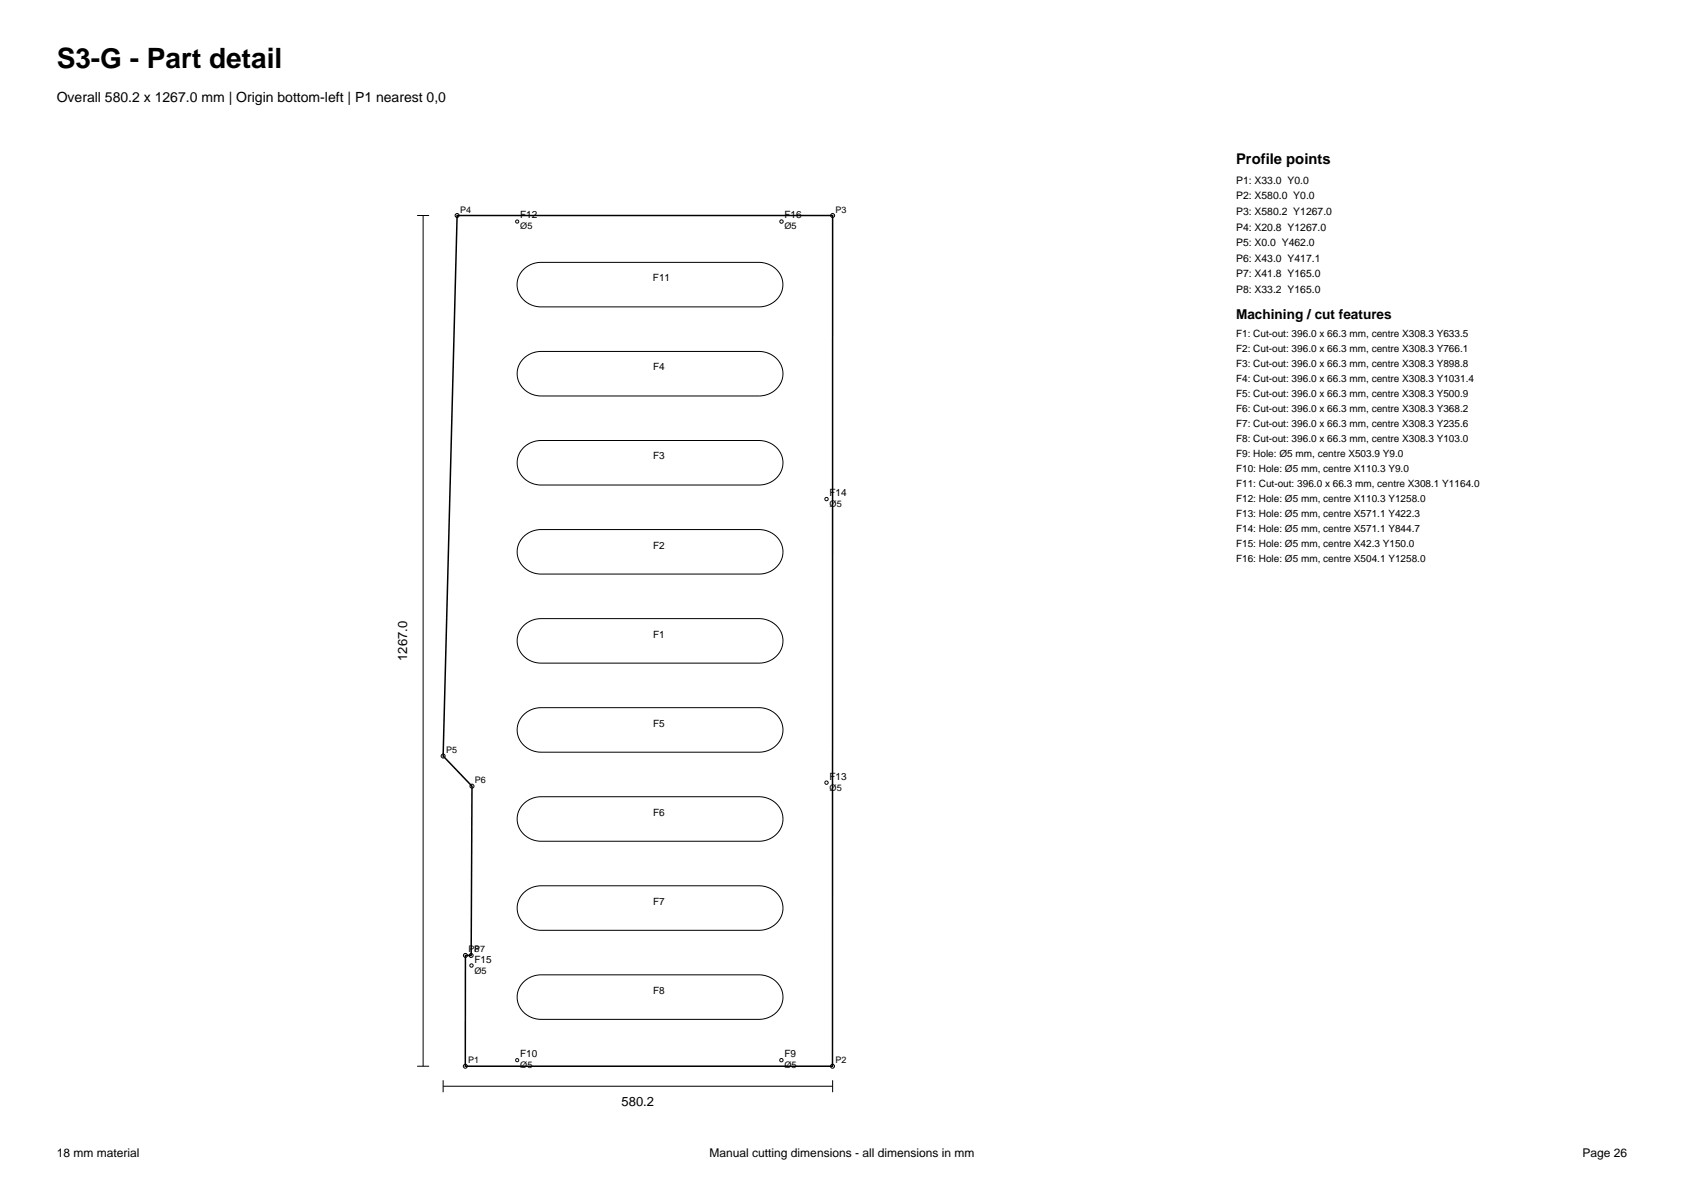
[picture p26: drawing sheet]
<svg xmlns="http://www.w3.org/2000/svg" width="297mm" height="210mm" viewBox="0 0 297 210" stroke-linecap="round" stroke-linejoin="round" font-family="sans-serif">
<defs><g id="words">
<text font-size="4.9" x="10" y="12">S3-G - Part detail</text>
<text font-size="2.6" x="218" y="29">Profile points</text>
<text font-size="2.5" x="10" y="18">Overall 580.2 x 1267.0 mm | Origin bottom-left | P1 nearest 0,0</text>
<text font-size="2.4" x="218" y="56.2">Machining / cut features</text>
<g font-size="2.3">
<text x="71.8" y="116.5" transform="rotate(-90 71.8 116.5)">1267.0</text>
<text x="109.6" y="195.1">580.2</text>
</g>
<g font-size="2.1">
<text x="10" y="204">18 mm material</text>
<text x="125.2" y="204">Manual cutting dimensions - all dimensions in mm</text>
<text x="279.1" y="204">Page 26</text>
</g>
<g font-size="1.8">
<text x="218" y="32.4">P1: X33.0 Y0.0</text>
<text x="218" y="35.1">P2: X580.0 Y0.0</text>
<text x="91.7" y="38.5">F12</text>
<text x="138.4" y="38.5">F16</text>
<text x="218" y="37.9">P3: X580.2 Y1267.0</text>
<text x="218" y="40.7">P4: X20.8 Y1267.0</text>
<text x="218" y="43.4">P5: X0.0 Y462.0</text>
<text x="218" y="46.1">P6: X43.0 Y417.1</text>
<text x="115.2" y="49.6">F11</text>
<text x="218" y="48.9">P7: X41.8 Y165.0</text>
<text x="218" y="51.7">P8: X33.2 Y165.0</text>
<text x="218" y="59.4">F1: Cut-out: 396.0 x 66.3 mm, centre X308.3 Y633.5</text>
<text x="115.2" y="65.3">F4</text>
<text x="218" y="62.1">F2: Cut-out: 396.0 x 66.3 mm, centre X308.3 Y766.1</text>
<text x="218" y="64.7">F3: Cut-out: 396.0 x 66.3 mm, centre X308.3 Y898.8</text>
<text x="218" y="67.3">F4: Cut-out: 396.0 x 66.3 mm, centre X308.3 Y1031.4</text>
<text x="218" y="70">F5: Cut-out: 396.0 x 66.3 mm, centre X308.3 Y500.9</text>
<text x="218" y="72.6">F6: Cut-out: 396.0 x 66.3 mm, centre X308.3 Y368.2</text>
<text x="218" y="75.3">F7: Cut-out: 396.0 x 66.3 mm, centre X308.3 Y235.6</text>
<text x="218" y="77.9">F8: Cut-out: 396.0 x 66.3 mm, centre X308.3 Y103.0</text>
<text x="115.2" y="81">F3</text>
<text x="218" y="80.6">F9: Hole: Ø5 mm, centre X503.9 Y9.0</text>
<text x="218" y="83.3">F10: Hole: Ø5 mm, centre X110.3 Y9.0</text>
<text x="146.3" y="87.5">F14</text>
<text x="218" y="85.9">F11: Cut-out: 396.0 x 66.3 mm, centre X308.1 Y1164.0</text>
<text x="218" y="88.5">F12: Hole: Ø5 mm, centre X110.3 Y1258.0</text>
<text x="218" y="91.2">F13: Hole: Ø5 mm, centre X571.1 Y422.3</text>
<text x="218" y="93.8">F14: Hole: Ø5 mm, centre X571.1 Y844.7</text>
<text x="115.2" y="96.7">F2</text>
<text x="218" y="96.5">F15: Hole: Ø5 mm, centre X42.3 Y150.0</text>
<text x="218" y="99.1">F16: Hole: Ø5 mm, centre X504.1 Y1258.0</text>
<text x="115.2" y="112.4">F1</text>
<text x="115.2" y="128.1">F5</text>
<text x="146.3" y="137.5">F13</text>
<text x="115.2" y="143.8">F6</text>
<text x="115.2" y="159.6">F7</text>
<text x="83.7" y="169.7">F15</text>
<text x="115.2" y="175.2">F8</text>
<text x="91.7" y="186.4">F10</text>
<text x="138.3" y="186.4">F9</text>
</g>
<g font-size="1.6">
<text x="81.1" y="37.5">P4</text>
<text x="91.7" y="40.5">Ø5</text>
<text x="138.4" y="40.5">Ø5</text>
<text x="147.4" y="37.5">P3</text>
<text x="146.3" y="89.4">Ø5</text>
<text x="78.7" y="132.8">P5</text>
<text x="83.8" y="138.1">P6</text>
<text x="146.3" y="139.4">Ø5</text>
<text x="82.6" y="167.9">P8</text>
<text x="83.6" y="167.9">P7</text>
<text x="83.7" y="171.7">Ø5</text>
<text x="82.6" y="187.5">P1</text>
<text x="91.7" y="188.3">Ø5</text>
<text x="138.3" y="188.3">Ø5</text>
<text x="147.4" y="187.5">P2</text>
</g>
</g></defs>
<path d="M80.6 38h66.2v150h-64.7v-19.5h1l.1-29.9-5-5.3z" fill="none" stroke="#000" stroke-width=".26"/>
<g fill="none" stroke="#000" stroke-width=".18">
<path d="M73.6 38h2.1M74.6 38v150M92.3 47.5l1.4-.9 1.6-.3h38.8l1.7 .4 1.2 .9 .9 1.3 .2 1.5-.4 1.3-.8 1.2-1.2 .8-1.5 .4h-39.1l-1.1-.2-1.1-.6-.9-.8-.5-.9-.3-1 .1-1.1 .3-1zM92.3 79l1.4-1 1.7-.3h38.8l1.6 .4 1.2 .9 .9 1.3 .2 1.5-.3 1.3-.9 1.2-1.2 .8-1.4 .4h-39.2l-1.1-.2-1.1-.6-.8-.8-.6-.9-.3-1 .1-1.1 .3-1zM92.3 63.3l1.4-1 1.7-.3h38.8l1.6 .4 1.2 .9 .9 1.3 .2 1.5-.3 1.3-.9 1.2-1.2 .8-1.4 .4h-39.2l-1.1-.2-1.1-.6-.8-.8-.6-.9-.3-1 .1-1.1 .3-1zM92.3 94.7l1.4-1 1.7-.3h38.8l1.6 .4 1.2 .9 .9 1.3 .2 1.5-.3 1.3-.9 1.2-1.2 .8-1.4 .4h-39.2l-1.1-.2-1.1-.6-.8-.8-.6-.9-.3-1 .1-1.1 .3-1zM92.3 110.4l1.4-1 1.7-.3h38.8l1.6 .4 1.2 .9 .9 1.3 .2 1.5-.3 1.3-.9 1.2-1.2 .8-1.4 .4h-39.2l-1.1-.2-1.1-.6-.8-.7-.6-1-.3-1 .1-1.1 .3-1zM92.3 126.1l1.4-1 1.7-.3h38.8l1.6 .4 1.2 .9 .9 1.3 .2 1.5-.3 1.3-.9 1.2-1.2 .8-1.4 .4h-39.2l-1.1-.2-1.1-.6-.8-.7-.6-1-.3-1 .1-1.1 .3-1zM92.3 141.8l1.4-1 1.7-.3h38.8l1.6 .4 1.2 .9 .9 1.3 .2 1.5-.3 1.3-.9 1.2-1.2 .8-1.4 .4h-39.2l-1.1-.2-1.1-.5-.8-.8-.6-1-.3-1 .1-1.1 .3-1zM92.3 157.5l1.4-1 1.7-.3h38.8l1.6 .4 1.2 .9 .9 1.3 .2 1.5-.3 1.3-.9 1.2-1.2 .8-1.4 .4h-39.2l-1.1-.2-1.1-.5-.8-.8-.6-1-.3-1 .1-1.1 .3-1zM92.3 173.2l1.4-1 1.7-.3h38.8l1.6 .4 1.2 .9 .9 1.4 .2 1.4-.3 1.3-.9 1.2-1.2 .9-1.4 .3h-39.2l-1.1-.2-1.1-.5-.8-.8-.6-.9-.3-1.1 .1-1.1 .3-1zM73.6 188h2.1"/>
<path d="M78.2 191.5h68.6M78.2 190.5v2.1M146.8 190.5v2.1"/>
<circle cx="80.6" cy="38" r=".35"/>
<circle cx="91.2" cy="39.1" r=".28"/>
<circle cx="137.8" cy="39.1" r=".3"/>
<circle cx="146.8" cy="38" r=".35"/>
<circle cx="145.8" cy="88" r=".3"/>
<circle cx="78.2" cy="133.3" r=".35"/>
<circle cx="83.2" cy="138.6" r=".35"/>
<circle cx="145.8" cy="138" r=".3"/>
<circle cx="82.1" cy="168.5" r=".35"/>
<circle cx="83.1" cy="168.5" r=".35"/>
<circle cx="83.2" cy="170.2" r=".3"/>
<circle cx="82.1" cy="188" r=".35"/>
<circle cx="91.2" cy="186.9" r=".28"/>
<circle cx="137.8" cy="186.9" r=".3"/>
<circle cx="146.8" cy="188" r=".35"/>
</g>
<use href="#words"/>
</svg>
